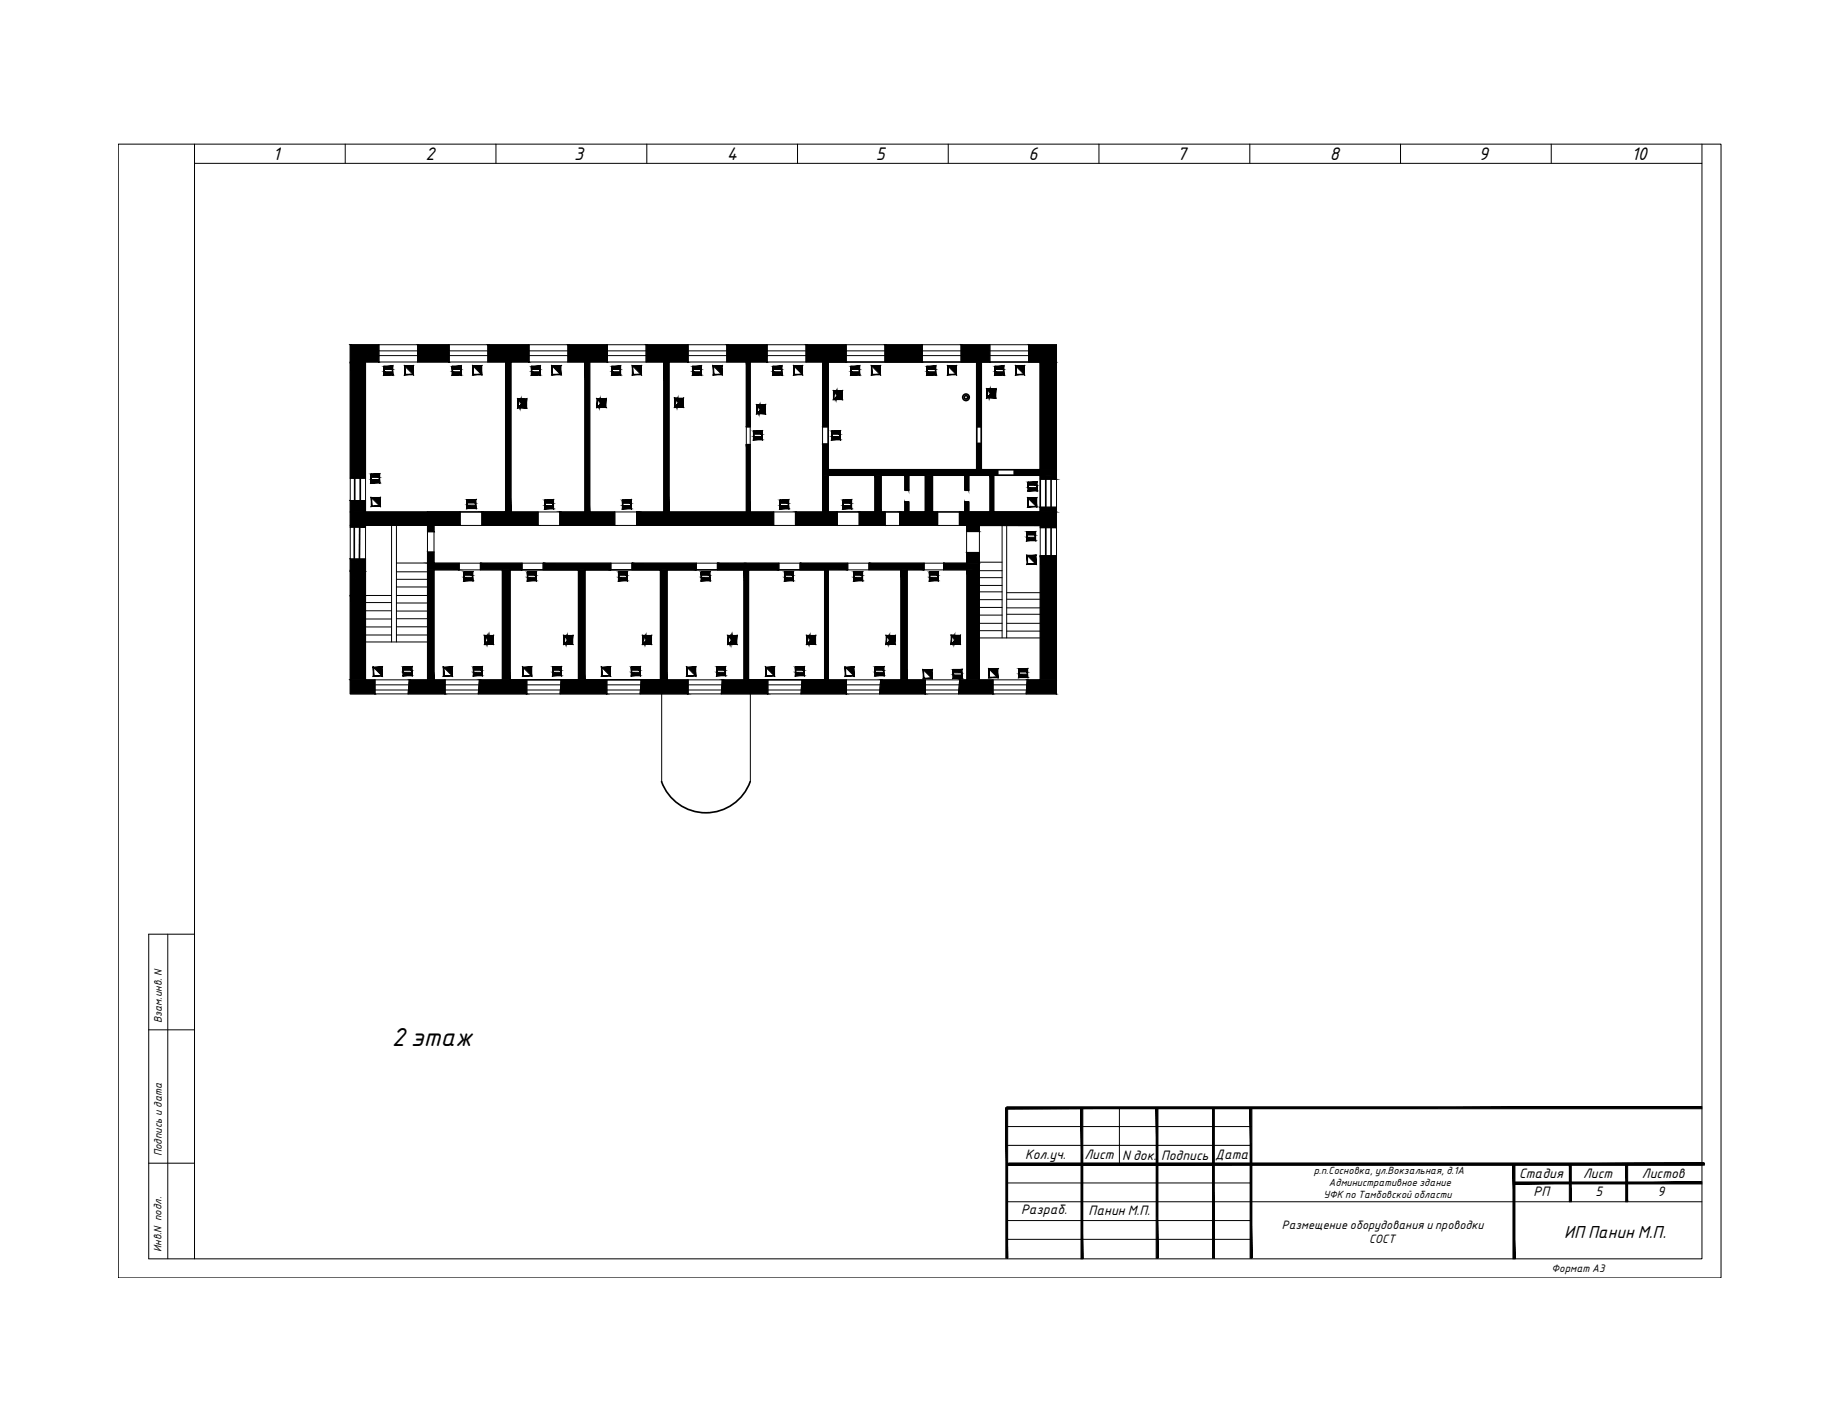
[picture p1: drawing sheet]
<svg xmlns="http://www.w3.org/2000/svg" width="279mm" height="216mm" viewBox="0 0 279 216" stroke-linecap="round" stroke-linejoin="round" font-family="sans-serif">
<defs><g id="words">
<text font-size="3.8" x="59.6" y="159">2 этаж</text>
<g font-size="2.7">
<text x="41.5" y="24.4">1</text>
<text x="64.7" y="24.4">2</text>
<text x="87.3" y="24.3">3</text>
<text x="110.6" y="24.3">4</text>
<text x="133.2" y="24.3">5</text>
<text x="156.4" y="24.3">6</text>
<text x="179.1" y="24.3">7</text>
<text x="202.3" y="24.3">8</text>
<text x="224.9" y="24.3">9</text>
<text x="248.1" y="24.3">10</text>
</g>
<text font-size="2.5" x="237.9" y="188.2">ИП Панин М.П.</text>
<g font-size="2">
<text x="155.9" y="176.3">Кол.уч.</text>
<text x="164.9" y="176.3">Лист</text>
<text x="170.7" y="176.3">N док.</text>
<text x="176.6" y="176.4">Подпись</text>
<text x="184.8" y="176.3">Дата</text>
<text x="231" y="179.1">Стадия</text>
<text x="240.8" y="179.1">Лист</text>
<text x="249.7" y="179.1">Листов</text>
<text x="155.3" y="184.6">Разраб.</text>
<text x="165.6" y="184.7">Панин М.П.</text>
<text x="233.2" y="181.8">РП</text>
<text x="242.7" y="181.8">5</text>
<text x="252.1" y="181.8">9</text>
</g>
<g font-size="1.8">
<text x="195" y="186.9">Размещение оборудования и проводки</text>
<text x="208.3" y="189">СОСТ</text>
</g>
<g font-size="1.6">
<text x="24.6" y="155.6" transform="rotate(-90 24.6 155.6)">Взам.инв. N</text>
<text x="24.6" y="175.8" transform="rotate(-90 24.6 175.8)">Подпись и дата</text>
<text x="24.6" y="190.4" transform="rotate(-90 24.6 190.4)">Инв.N подл.</text>
<text x="236" y="193.4">Формат А3</text>
</g>
<g font-size="1.5">
<text x="199.8" y="178.6">р.п.Сосновка, ул.Вокзальная, д.1А</text>
<text x="201.3" y="182.2">УФК по Тамбовской области</text>
<text x="202.1" y="180.4">Административное здание</text>
</g>
</g></defs>
<!-- layer: LINK -->
<g fill="#000" stroke="#000" stroke-width=".15">
<path d="M53.3 55l2.3 17.7v-17.7zM53.3 55l2.3 17.7h-2.3z"/>
<path d="M53.3 52.4l4.3 2.6v-2.6zM53.3 52.4l4.3 2.6h-4.3z"/>
<path d="M63.5 52.4l4.8 2.6v-2.6zM63.5 52.4l4.8 2.6h-4.8z"/>
<path d="M76.9 55l.8 22.8v-22.8zM76.9 55l.8 22.8h-.8z"/>
<path d="M74.2 52.4l6.3 2.6v-2.6zM74.2 52.4l6.3 2.6h-6.3z"/>
<path d="M89 55l.7 22.8v-22.8zM89 55l.7 22.8h-.7z"/>
<path d="M86.4 52.4l6 2.6v-2.6zM86.4 52.4l6 2.6h-6z"/>
<path d="M101 55l.8 22.8v-22.8zM101 55l.8 22.8h-.8z"/>
<path d="M98.3 52.4l6.4 2.6v-2.6zM98.3 52.4l6.4 2.6h-6.4z"/>
<path d="M113.5 55l.6 9.9v-9.9zM113.5 55l.6 9.9h-.6z"/>
<path d="M110.5 52.4l6.2 2.6v-2.6zM110.5 52.4l6.2 2.6h-6.2z"/>
<path d="M125.1 55l.9 9.9v-9.9zM125.1 55l.9 9.9h-.9z"/>
<path d="M122.6 52.4l6.1 2.6v-2.6zM122.6 52.4l6.1 2.6h-6.1z"/>
<path d="M134.6 52.4l5.7 2.6v-2.6zM134.6 52.4l5.7 2.6h-5.7z"/>
<path d="M148.6 55l.6 9.9v-9.9zM148.6 55l.6 9.9h-.6z"/>
<path d="M146.2 52.4l4.4 2.6v-2.6zM146.2 52.4l4.4 2.6h-4.4z"/>
<path d="M156.4 52.4l4.3 2.6v-2.6zM156.4 52.4l4.3 2.6h-4.3z"/>
<path d="M158.2 55l2.5 16.4v-16.4zM158.2 55l2.5 16.4h-2.5z"/>
<path d="M53.3 76.1l2.3 1.7v-1.7zM53.3 76.1l2.3 1.7h-2.3z"/>
<path d="M53.3 79.9l2.3 .2v-.2zM53.3 79.9l2.3 .2h-2.3z"/>
<path d="M65 79.9l1 .9v-.9zM65 79.9l1 .9h-1z"/>
<path d="M53.3 77.8l16.7 2.1v-2.1zM53.3 77.8l16.7 2.1h-16.7z"/>
<path d="M73.3 77.8l8.5 2.1v-2.1zM73.3 77.8l8.5 2.1h-8.5z"/>
<path d="M85.1 77.8l8.4 2.1v-2.1zM85.1 77.8l8.4 2.1h-8.4z"/>
<path d="M113.5 67.6l.6 10.2v-10.2zM113.5 67.6l.6 10.2h-.6z"/>
<path d="M96.8 77.8l20.9 2.1v-2.1zM96.8 77.8l20.9 2.1h-20.9z"/>
<path d="M125.1 67.5l.9 3.9v-3.9zM125.1 67.5l.9 3.9h-.9z"/>
<path d="M125.1 72.2l.9 5.6v-5.6zM125.1 72.2l.9 5.6h-.9z"/>
<path d="M121 77.8l6.4 2.1v-2.1zM121 77.8l6.4 2.1h-6.4z"/>
<path d="M133.1 72.2l.9 5.6v-5.6zM133.1 72.2l.9 5.6h-.9z"/>
<path d="M130.7 77.8l3.9 2.1v-2.1zM130.7 77.8l3.9 2.1h-3.9z"/>
<path d="M137.6 72.2l.6 2.3v-2.3zM137.6 72.2l.6 2.3h-.6z"/>
<path d="M137.6 76.3l.6 1.5v-1.5zM137.6 76.3l.6 1.5h-.6z"/>
<path d="M140.8 72.2l1 5.6v-5.6zM140.8 72.2l1 5.6h-1z"/>
<path d="M136.8 77.8l5.8 2.1v-2.1zM136.8 77.8l5.8 2.1h-5.8z"/>
<path d="M146.8 72.2l.5 2.3v-2.3zM146.8 72.2l.5 2.3h-.5z"/>
<path d="M146.8 76.3l.5 1.5v-1.5zM146.8 76.3l.5 1.5h-.5z"/>
<path d="M147 79.9l2 .9v-.9zM147 79.9l2 .9h-2z"/>
<path d="M148.6 67.4l.6 4v-4zM148.6 67.4l.6 4h-.6z"/>
<path d="M150.6 72.2l.5 5.6v-5.6zM150.6 72.2l.5 5.6h-.5z"/>
<path d="M125.1 71.4l26.6 .8v-.8zM125.1 71.4l26.6 .8h-26.6z"/>
<path d="M154.3 71.4l6.4 .8v-.8zM154.3 71.4l6.4 .8h-6.4z"/>
<path d="M158.2 72.2l2.5 .7v-.7zM158.2 72.2l2.5 .7h-2.5z"/>
<path d="M158.2 77.1l2.5 .7v-.7zM158.2 77.1l2.5 .7h-2.5z"/>
<path d="M145.9 77.8l14.8 2.1v-2.1zM145.9 77.8l14.8 2.1h-14.8z"/>
<path d="M147 79.9h13.7zM147 79.9h13.7z"/>
<path d="M158.2 79.9l2.5 .3v-.3zM158.2 79.9l2.5 .3h-2.5z"/>
<path d="M53.3 85l2.3 1.9v-1.9zM53.3 85l2.3 1.9h-2.3z"/>
<path d="M53.3 86.9l2.3 3.6v-3.6zM53.3 86.9l2.3 3.6h-2.3z"/>
<path d="M53.3 90.5l2.3 12.9v-12.9zM53.3 90.5l2.3 12.9h-2.3z"/>
<path d="M65 83.9l1 1.7v-1.7zM65 83.9l1 1.7h-1z"/>
<path d="M65 86.6l1 16.8v-16.8zM65 86.6l1 16.8h-1z"/>
<path d="M65 85.6l4.8 1v-1zM65 85.6l4.8 1h-4.8z"/>
<path d="M76.4 86.6l1.2 16.8v-16.8zM76.4 86.6l1.2 16.8h-1.2z"/>
<path d="M73.1 85.6l6.3 1v-1zM73.1 85.6l6.3 1h-6.3z"/>
<path d="M88 86.6l1 16.8v-16.8zM88 86.6l1 16.8h-1z"/>
<path d="M82.6 85.6l10.3 1v-1zM82.6 85.6l10.3 1h-10.3z"/>
<path d="M100.5 86.6l.9 16.8v-16.8zM100.5 86.6l.9 16.8h-.9z"/>
<path d="M96.1 85.6l9.8 1v-1zM96.1 85.6l9.8 1h-9.8z"/>
<path d="M113.2 86.6l.6 16.8v-16.8zM113.2 86.6l.6 16.8h-.6z"/>
<path d="M109.1 85.6l9.4 1v-1zM109.1 85.6l9.4 1h-9.4z"/>
<path d="M125.4 86.6l.6 16.8v-16.8zM125.4 86.6l.6 16.8h-.6z"/>
<path d="M121.7 85.6l7.2 1v-1zM121.7 85.6l7.2 1h-7.2z"/>
<path d="M137 86.6l1 16.8v-16.8zM137 86.6l1 16.8h-1z"/>
<path d="M132.2 85.6l8.4 1v-1zM132.2 85.6l8.4 1h-8.4z"/>
<path d="M147 84l2 1.6v-1.6zM147 84l2 1.6h-2z"/>
<path d="M143.5 85.6l5.5 1v-1zM143.5 85.6l5.5 1h-5.5z"/>
<path d="M147.1 86.6l1.9 16.8v-16.8zM147.1 86.6l1.9 16.8h-1.9z"/>
<path d="M158.2 84.5l2.5 18.9v-18.9zM158.2 84.5l2.5 18.9h-2.5z"/>
<path d="M53.3 103.4l3.7 2.1v-2.1zM53.3 103.4l3.7 2.1h-3.7z"/>
<path d="M62.2 103.4l5.5 2.1v-2.1zM62.2 103.4l5.5 2.1h-5.6z"/>
<path d="M72.9 103.4l7.2 2.1v-2.1zM72.9 103.4l7.2 2.1h-7.4z"/>
<path d="M85.3 103.4l7 2.1v-2.1zM85.3 103.4l7 2.1h-7.1z"/>
<path d="M97.5 103.4l7.2 2.1v-2.1zM97.5 103.4l7.2 2.1h-7.3z"/>
<path d="M109.8 103.4l7 2.1v-2.1zM109.8 103.4l7 2.1h-7.1z"/>
<path d="M122 103.4l6.7 2.1v-2.1zM122 103.4l6.7 2.1h-6.9z"/>
<path d="M133.9 103.4l6.9 2.1v-2.1zM133.9 103.4l6.9 2.1h-7z"/>
<path d="M146 103.4l5 2.1v-2.1zM146 103.4l5 2.1h-5.2z"/>
<path d="M156.2 103.4l4.5 2.1v-2.1zM156.2 103.4l4.5 2.1h-4.6z"/>
</g>
<!-- layer: BLK_12_THHN -->
<g fill="none" stroke="#000" stroke-width=".15">
<path d="M53.3 52.4h107.4v53.1h-107.4zM57.6 52.4v2.6M57.6 53.3h5.9M57.6 54.1h5.9M63.5 52.4v2.6M68.3 53.3h5.9M68.3 54.1h5.9M68.3 52.4v2.6M74.2 52.4v2.6M76.9 55h-21.3v22.8h9.4M77.7 55h11.3v22.8h-11.3zM80.5 53.3h5.9"/>
<path d="M80.5 54.1h5.9M80.5 52.4v2.6M86.4 52.4v2.6M89.7 55h11.3v22.8h-11.3zM92.4 53.3h5.9M92.4 54.1h5.9M92.4 52.4v2.6M98.3 52.4v2.6M101.8 55h11.7v22.8h-11.7zM104.7 53.3h5.8M104.7 54.1h5.8M104.7 52.4v2.6"/>
<path d="M110.5 52.4v2.6M114.1 55h11v22.8h-11zM116.7 53.3h5.9M116.7 54.1h5.9M116.7 52.4v2.6M122.6 52.4v2.6M128.7 53.3h5.9M128.7 54.1h5.9M128.7 52.4v2.6M134.6 52.4v2.6M140.3 53.3h5.9M140.3 54.1h5.9"/>
<path d="M140.3 52.4v2.6M146.2 52.4v2.6M150.6 52.4v2.6M150.6 53.3h5.8M150.6 54.1h5.8M156.4 52.4v2.6M53.3 76.1h2.3M53.3 72.7h2.3M55.6 79.9h9.4v23.5h-9.4zM59.6 79.9v17.7M60.3 79.9v17.7M70 77.8v2.1"/>
<path d="M73.3 77.8v2.1M81.8 77.8v2.1M85.1 77.8v2.1M93.5 77.8v2.1M96.8 77.8v2.1M117.7 77.8v2.1M121 77.8v2.1M127.4 77.8v2.1M130.7 77.8v2.1M134.6 77.8v2.1M136.8 77.8v2.1M142.6 77.8v2.1"/>
<path d="M145.9 77.8v2.1M149 79.9h9.2v23.5h-9.2zM152.4 79.9v17.1M153.1 79.9v17.1M158.2 72.9h2.5M158.2 77.1h2.5M53.3 90.5h6.3M53.3 86.9h2.3M53.3 85h2.3M53.3 80.1h2.3M55.6 97.6h9.4M55.6 96.5h4"/>
<path d="M55.6 91.6h4M55.6 92.9h4M55.6 94.1h4M55.6 95.3h4M60.3 85.6h4.7M60.3 86.9h4.7M60.3 88.1h4.7M60.3 89.2h4.7M60.3 90.5h4.7M60.3 91.7h4.7M60.3 92.9h4.7M60.3 94.1h4.7"/>
<path d="M60.3 95.3h4.7M60.3 96.5h4.7M65 80.8h1M65 83.9h1M66 86.6h10.4v16.8h-10.4zM69.8 85.6v1M73.1 85.6v1M79.4 85.6v1M82.6 85.6v1M92.9 85.6v1M96.1 85.6v1M105.9 85.6v1"/>
<path d="M109.1 85.6v1M113.2 85.6h33.8v-5.7h-81v5.7h47.5M118.5 85.6v1M121.7 85.6v1M126 86.6h11v16.8h-11zM128.9 85.6v1M132.2 85.6v1M138 86.6h9.1v16.8h-9.1zM140.6 85.6v1M143.5 85.6v1M147 80.8h2M147 84h2"/>
<path d="M149 97h9.2M149 89h3.4M149 85.5h3.4M149 86.8h3.4M149 91.2h3.4M149 87.8h3.4M149 90h3.4M149 92.4h3.4M149 93.5h3.4M149 94.8h3.4M149 95.9h3.4M153.1 90.1h5.1"/>
<path d="M153.1 94.8h5.1M153.1 91.1h5.1M153.1 96h5.1M153.1 93.4h5.1M153.1 92.4h5.1M158.2 80.2h2.5M158.2 84.5h2.5M57 103.4v2.1M57 104.1h5.2M57 104.9h5.1M62.2 103.4l-.1 2.1M67.7 103.4v2.1"/>
<path d="M67.7 104.1h5.1M67.7 104.9h5.1M72.9 103.4l-.2 2.1M80.1 103.4v2.1M80.1 104.1h5.2M80.1 104.9h5.1M85.3 103.4l-.1 2.1M92.3 104.1h5.1M92.3 104.9h5.1M92.3 103.4v2.1M97.5 103.4l-.1 2.1M100.6 105.5v13.4"/>
<path d="M101.4 103.4h11.8M104.7 103.4v2.1M104.7 104.1h5.1M104.7 104.9h5M109.8 103.4l-.1 2.1M114.1 105.5v13.4M116.8 104.1h5.1M116.8 104.9h5.1M116.8 103.4v2.1M122 103.4l-.2 2.1M128.7 104.1h5.2M128.7 104.9h5.1"/>
<path d="M128.7 103.4v2.1M133.9 103.4l-.1 2.1M140.8 104.1h5.1M140.8 104.9h5M140.8 103.4v2.1M146 103.4l-.2 2.1M151 104.1h5.2M151 104.9h5.1M151 103.4v2.1M156.2 103.4l-.1 2.1"/>
</g>
<!-- layer: DESC -->
<g fill="none" stroke="#000" stroke-width=".15">
<path d="M18 21.9h243.8v172.4h-243.8zM29.6 24.8h229.3v166.6h-236.3M29.6 21.9v169.5M52.5 21.9v2.9M75.4 21.9v2.9M98.4 21.9v2.9M121.3 21.9v2.9M144.2 21.9v2.9M167.1 21.9v2.9M190.1 21.9v2.9M213 21.9v2.9M235.9 21.9v2.9"/>
<path d="M258.9 21.9v2.9M22.6 156.6h7M25.5 142v49.4M29.6 142h-7v49.4M22.6 176.9h7M153.1 171.3h37.2M153.1 174.1h37.2M153.1 179.9h37.2M170.3 168.4v8.6M153.1 182.7h105.7M153.1 188.4h37.2M153.1 185.6h37.2"/>
</g>
<!-- layer: LINK -->
<g fill="none" stroke="#000" stroke-width=".25">
<path d="M76.9 55v22.8h-11.9M126 55h22.6v16.4h-22.6zM149.2 55h9v16.4h-9zM53.9 72.7v3.4M54.8 72.7v3.4M113.5 64.9h.6M113.5 67.6h.6M125.1 64.9h.9M125.1 67.5h.9M126 72.2h7.1v5.6h-7.1zM134 72.2h6.8v5.6h-6.8zM137.6 72.2v2.3h.6v-2.3"/>
<path d="M137.6 77.8v-1.5h.6v1.5M141.8 72.2h8.8v5.6h-8.8zM146.8 72.2v2.3h.5v-2.3M146.8 77.8v-1.5h.5v1.5M148.6 64.9h.6M148.6 67.4h.6M151.1 72.2h7.1v5.6h-7.1zM151.7 71.4v.8M154.3 71.4v.8M159.1 72.9v4.2M159.9 72.9v4.2M53.9 80.1v4.9"/>
<path d="M54.7 80.1v4.9M77.6 86.6h10.4v16.8h-10.4zM89 86.6h11.5v16.8h-11.5zM113.8 86.6h11.6v16.8h-11.6zM159.1 80.2v4.3M159.9 80.2v4.3M100.6 118.8a7.2 7.2 0 0 0 6.8 4.8 7.2 7.2 0 0 0 6.7-4.8M101.4 103.4v-16.8h11.8v16.8"/>
<circle cx="146.9" cy="60.4" r=".5"/>
<circle cx="146.9" cy="60.4" r=".26"/>
</g>
<!-- layer: DESC -->
<g fill="#000" stroke="#000" stroke-width=".15">
<path d="M61.6 55.7h1.2v1.2zM72 55.7h1.2v1.2zM84 55.7h1.2v1.2zM96.3 55.7h1.2v1.2zM108.5 55.7h1.2l.1 1.2zM120.8 55.7h1.2v1.2zM132.6 55.7h1.2v1.2zM144.2 55.7h1.2v1.2zM154.5 55.7h1.2l.1 1.2zM56.5 75.7h1.2l.1 1.2zM156.4 75.8h1.2v1.2zM156.3 84.5h1.2v1.2z"/>
<path d="M56.8 101.5h1.2l.1 1.2zM67.5 101.5h1.2v1.2zM79.6 101.5h1.2v1.2zM91.6 101.5h1.2v1.2zM104.5 101.5h1.2v1.2zM116.5 101.5h1.2v1.2zM128.6 101.5h1.2v1.2zM140.5 101.9h1.2v1.2zM150.5 101.8h1.2v1.2z"/>
<path d="M58.4 55.7v.1l1.3-.1zM58.4 55.8l1.3-.1v.1zM59.7 55.7v.1v1.2zM59.7 55.8v1.2v-.1zM58.4 57h1.3v-.1zM58.4 57l.1-.1h1.2zM58.4 55.7v1.3l.1-.1zM58.4 55.7h.1v1.2z"/>
<path d="M58.4 55.7l1.3 .5v-.5zM58.4 55.7l1.3 .5h-1.3z"/>
<path d="M58.4 56.5l1.3 .5v-.5zM58.4 56.5l1.3 .5h-1.3z"/>
<path d="M61.5 55.6l.1 .1 1.3-.1zM61.6 55.7l1.3-.1-.1 .1zM62.9 55.6l-.1 .1 .1 1.3zM62.8 55.7l.1 1.3-.1-.1zM61.5 57h1.4l-.1-.1zM61.5 57l.1-.1h1.2zM61.5 55.6v1.4l.1-.1zM61.5 55.6l.1 .1v1.2z"/>
<path d="M68.8 55.7v.1l1.3-.1zM68.8 55.8l1.3-.1v.1zM70.1 55.7v.1v1.2zM70.1 55.8v1.2v-.1zM68.8 57h1.3v-.1zM68.8 57v-.1h1.3zM68.8 55.7v1.3v-.1zM68.8 55.7v1.2z"/>
<path d="M68.8 55.7l1.3 .5v-.5zM68.8 55.7l1.3 .5h-1.3z"/>
<path d="M68.8 56.5l1.3 .5v-.5zM68.8 56.5l1.3 .5h-1.3z"/>
<path d="M71.9 55.6l.1 .1 1.3-.1zM72 55.7l1.3-.1-.1 .1zM73.3 55.6l-.1 .1 .1 1.3zM73.2 55.7l.1 1.3-.1-.1zM71.9 57h1.4l-.1-.1zM71.9 57l.1-.1h1.2zM71.9 55.6v1.4l.1-.1zM71.9 55.6l.1 .1v1.2z"/>
<path d="M80.8 55.7v.1l1.4-.1zM80.8 55.8l1.4-.1-.1 .1zM82.2 55.7l-.1 .1 .1 1.2zM82.1 55.8l.1 1.2-.1-.1zM80.8 57h1.4l-.1-.1zM80.8 57l.1-.1h1.2zM80.8 55.7v1.3l.1-.1zM80.8 55.7h.1v1.2z"/>
<path d="M80.8 55.7l1.3 .5v-.5zM80.8 55.7l1.3 .5h-1.3z"/>
<path d="M80.8 56.5l1.3 .5v-.5zM80.8 56.5l1.3 .5h-1.3z"/>
<path d="M83.9 55.6l.1 .1 1.3-.1zM84 55.7l1.3-.1-.1 .1zM85.2 55.7l.1 1.3v-1.4zM85.2 55.7l.1 1.3-.1-.1zM83.9 57h1.4l-.1-.1zM83.9 57l.1-.1h1.2zM83.9 55.6v1.4l.1-.1zM83.9 55.6l.1 .1v1.2z"/>
<path d="M93.1 55.7v.1l1.3-.1zM93.1 55.8l1.3-.1-.1 .1zM94.4 55.7l-.1 .1 .1 1.2zM94.3 55.8l.1 1.2-.1-.1zM93 57h1.4l-.1-.1zM93 57l.1-.1h1.2zM93 55.7v1.3l.1-.1zM93 55.7h.1v1.2z"/>
<path d="M93.1 55.7l1.3 .5v-.5zM93.1 55.7l1.3 .5h-1.3z"/>
<path d="M93.1 56.5l1.3 .5v-.5zM93.1 56.5l1.3 .5h-1.3z"/>
<path d="M96.2 55.6l.1 .1 1.3-.1zM96.3 55.7l1.3-.1-.1 .1zM97.6 55.6l-.1 .1 .1 1.3zM97.5 55.7l.1 1.3-.1-.1zM96.2 57h1.4l-.1-.1zM96.2 57l.1-.1h1.2zM96.2 55.6v1.4l.1-.1zM96.2 55.6l.1 .1v1.2z"/>
<path d="M105.4 55.7v.1l1.3-.1zM105.4 55.8l1.3-.1-.1 .1zM106.7 55.7l-.1 .1 .1 1.2zM106.6 55.8l.1 1.2-.1-.1zM105.3 57h1.4l-.1-.1zM105.3 57l.1-.1h1.2zM105.3 55.7v1.3l.1-.1zM105.3 55.7h.1v1.2z"/>
<path d="M105.4 55.7l1.3 .5v-.5zM105.4 55.7l1.3 .5h-1.3z"/>
<path d="M105.4 56.5l1.3 .5v-.5zM105.4 56.5l1.3 .5h-1.3z"/>
<path d="M108.5 55.6l.1 .1 1.2-.1zM108.6 55.7l1.2-.1-.1 .1zM109.8 55.6l-.1 .1 .1 1.3zM109.7 55.7l.1 1.3-.1-.1zM108.5 57h1.3l-.1-.1zM108.6 56.9h1.1l-1.2 .1zM108.5 55.6v1.4l.1-.1zM108.5 55.6l.1 .1v1.2z"/>
<path d="M117.6 55.7v.1l1.3-.1zM117.6 55.8l1.3-.1-.1 .1zM118.9 55.7l-.1 .1 .1 1.2zM118.8 55.8l.1 1.2-.1-.1zM117.6 57h1.3l-.1-.1zM117.6 57v-.1h1.2zM117.6 55.7v1.3v-.1zM117.6 55.7v1.2z"/>
<path d="M117.6 55.7l1.3 .5v-.5zM117.6 55.7l1.3 .5h-1.3z"/>
<path d="M117.6 56.5l1.3 .5v-.5zM117.6 56.5l1.3 .5h-1.3z"/>
<path d="M120.7 55.6l.1 .1 1.3-.1zM120.8 55.7l1.3-.1-.1 .1zM122.1 55.6l-.1 .1 .1 1.3zM122 55.7l.1 1.3-.1-.1zM120.7 57h1.4l-.1-.1zM120.8 56.9h1.2l-1.3 .1zM120.7 55.6v1.4l.1-.1zM120.7 55.6l.1 .1v1.2z"/>
<path d="M127 59.5h.1l-.1 .1zM127.1 59.5l-.1 .1z"/>
<path d="M127.1 59.5v.1zM127.1 59.5v.1z"/>
<path d="M127.1 59.5h.1l-.1 .2zM127.2 59.5l-.1 .2h.1z"/>
<path d="M127.2 59.5h.1l-.1 .3zM127.3 59.5l-.1 .3h.1z"/>
<path d="M127.3 59.5h.1l-.1 .4zM127.4 59.5l-.1 .4h.1z"/>
<path d="M127.4 59.5h.1l-.1 .5zM127.5 59.5l-.1 .5h.1z"/>
<path d="M127.5 59.5v1.2zM127.5 59.5v1.2z"/>
<path d="M127.5 59.5h.1l-.1 1.2zM127.6 59.5l-.1 1.2h.1z"/>
<path d="M127.6 59.5h.1l-.1 1.2zM127.7 59.5l-.1 1.2h.1z"/>
<path d="M127.7 59.5h.1l-.1 1.2zM127.8 59.5l-.1 1.2h.1z"/>
<path d="M127.8 59.5h.1l-.1 1.2zM127.9 59.5l-.1 1.2h.1z"/>
<path d="M127.9 59.5h.1l-.1 1.2zM128 59.5l-.1 1.2h.1z"/>
<path d="M128 59.5h.1l-.1 1.2zM128.1 59.5l-.1 1.2h.1z"/>
<path d="M129.4 55.7v.1l1.4-.1zM129.4 55.8l1.4-.1-.1 .1zM130.8 55.7l-.1 .1 .1 1.2zM130.7 55.8l.1 1.2-.1-.1zM129.4 57h1.4l-.1-.1zM129.4 57l.1-.1h1.2zM129.4 55.7v1.3l.1-.1zM129.4 55.7h.1v1.2z"/>
<path d="M129.4 55.7l1.3 .5v-.5zM129.4 55.7l1.3 .5h-1.3z"/>
<path d="M129.4 56.5l1.3 .5v-.5zM129.4 56.5l1.3 .5h-1.3z"/>
<path d="M132.5 55.6l.1 .1 1.3-.1zM132.6 55.7l1.3-.1-.1 .1zM133.9 55.6l-.1 .1 .1 1.3zM133.8 55.7l.1 1.3-.1-.1zM132.5 57h1.4l-.1-.1zM132.5 57l.1-.1h1.2zM132.5 55.6v1.4l.1-.1zM132.5 55.6l.1 .1v1.2z"/>
<path d="M141 55.7v.1l1.3-.1zM141 55.8l1.3-.1v.1zM142.3 55.7v.1v1.2zM142.3 55.8v1.2v-.1zM141 57h1.3v-.1zM141 57v-.1h1.3zM141 55.7v1.3v-.1zM141 55.7v1.2z"/>
<path d="M141 55.7l1.3 .5v-.5zM141 55.7l1.3 .5h-1.3z"/>
<path d="M141 56.5l1.3 .5v-.5zM141 56.5l1.3 .5h-1.3z"/>
<path d="M144.1 55.6l.1 .1 1.3-.1zM144.2 55.7l1.3-.1-.1 .1zM145.5 55.6l-.1 .1 .1 1.3zM145.4 55.7l.1 1.3-.1-.1zM144.1 57h1.4l-.1-.1zM144.1 57l.1-.1h1.2zM144.1 55.6v1.4l.1-.1zM144.1 55.6l.1 .1v1.2z"/>
<path d="M150.3 59.2h.1l-.1 .1zM150.4 59.2l-.1 .1z"/>
<path d="M150.4 59.2h.1l-.1 .2zM150.5 59.2l-.1 .2z"/>
<path d="M150.5 59.2h.1l-.1 .3zM150.6 59.2l-.1 .3h.1z"/>
<path d="M150.6 59.2v.3zM150.6 59.2v.3z"/>
<path d="M150.6 59.2h.1l-.1 .4zM150.7 59.2l-.1 .4h.1z"/>
<path d="M150.7 59.2h.1l-.1 .5zM150.8 59.2l-.1 .5h.1z"/>
<path d="M150.8 59.2h.1l-.1 1.2zM150.9 59.2l-.1 1.2h.1z"/>
<path d="M150.8 59.8l-.6 .6zM150.2 60.4v.1l.6-.7z"/>
<path d="M150.8 59.2h.1l-.1 1.2zM150.9 59.2l-.1 1.2h.1z"/>
<path d="M150.2 59.1l.6 .7zM150.2 59.1l.6 .7z"/>
<path d="M150.9 59.2h.1l-.1 1.2zM151 59.2l-.1 1.2h.1z"/>
<path d="M151 59.2h.1l-.1 1.2zM151.1 59.2l-.1 1.2h.1z"/>
<path d="M151.1 59.2h.1l-.1 1.2zM151.2 59.2l-.1 1.2h.1z"/>
<path d="M151.2 59.2h.1l-.1 1.2zM151.3 59.2l-.1 1.2h.1z"/>
<path d="M151.3 59.2h.1l-.1 1.2zM151.4 59.2l-.1 1.2h.1z"/>
<path d="M151.4 55.7v.1l1.3-.1zM151.4 55.8l1.3-.1-.1 .1zM152.7 55.7l-.1 .1 .1 1.2zM152.6 55.8l.1 1.2-.1-.1zM151.3 57h1.4l-.1-.1zM151.3 57l.1-.1h1.2zM151.3 55.7v1.3l.1-.1zM151.3 55.7h.1v1.2z"/>
<path d="M151.4 55.7l1.2 .5v-.5zM151.4 55.7l1.2 .5h-1.2z"/>
<path d="M151.4 56.5l1.2 .5v-.5zM151.4 56.5l1.2 .5h-1.2z"/>
<path d="M154.5 55.6l.1 .1 1.2-.1zM154.6 55.7l1.2-.1-.1 .1zM155.8 55.6l-.1 .1 .1 1.3zM155.7 55.7l.1 1.3-.1-.1zM154.5 57h1.3l-.1-.1zM154.5 57l.1-.1h1.1zM154.5 55.6v1.4l.1-.1zM154.5 55.6l.1 .1v1.2z"/>
<path d="M56.4 72.1h1.4zM56.4 72.1h1.4h-.1zM57.8 72.1h-.1l.1 1.3zM57.7 72.1l.1 1.3-.1-.1zM56.4 73.4h1.4l-.1-.1zM56.4 73.4l.1-.1h1.2zM56.4 72.1v1.3l.1-.1zM56.4 72.1h.1v1.2z"/>
<path d="M56.5 75.6l.1 .1 1.2-.1zM56.6 75.7l1.2-.1-.1 .1zM57.8 75.6l-.1 .1 .1 1.3zM57.7 75.7l.1 1.3-.1-.1zM56.5 77h1.3l-.1-.1zM56.5 77l.1-.1h1.1zM56.5 75.6v1.4l.1-.1zM56.5 75.6l.1 .1v1.2z"/>
<path d="M56.4 72.1l1.3 .5v-.5zM56.4 72.1l1.3 .5h-1.3z"/>
<path d="M56.4 72.9l1.3 .5v-.5zM56.4 72.9l1.3 .5h-1.3z"/>
<path d="M71 76h1.4zM71 76h1.4h-.1zM72.4 76h-.1l.1 1.3zM72.3 76l.1 1.3-.1-.1zM71 77.3h1.4l-.1-.1zM71.1 77.2h1.2l-1.3 .1zM71 76v1.3l.1-.1zM71 76h.1v1.2z"/>
<path d="M71 76l1.3 .5v-.5zM71 76l1.3 .5h-1.3z"/>
<path d="M71 76.8l1.3 .5v-.5zM71 76.8l1.3 .5h-1.3z"/>
<path d="M79 60.7h.1l-.1 .1zM79.1 60.7l-.1 .1z"/>
<path d="M79.1 61.9h-.1zM79 61.9h.1z"/>
<path d="M79.1 60.7v.2zM79.1 60.7v.2z"/>
<path d="M79.1 61.8v.2h-.1zM79 61.8v.2l.1-.2z"/>
<path d="M79.1 60.7h.1l-.1 .3zM79.2 60.7l-.1 .3h.1z"/>
<path d="M79.2 61.7v.3h-.1zM79.1 61.7v.3l.1-.3z"/>
<path d="M79.2 60.7h.1l-.1 .4zM79.3 60.7l-.1 .4h.1z"/>
<path d="M79.3 61.6v.4h-.1zM79.2 61.6v.4l.1-.4z"/>
<path d="M79.3 60.7h.1l-.1 .5zM79.4 60.7l-.1 .5h.1z"/>
<path d="M79.3 60.7h.2l-.1 .5zM79.5 60.7l-.1 .5h.1z"/>
<path d="M79.4 61.5v.5h-.1zM79.3 61.5v.5l.1-.5z"/>
<path d="M79.4 60.7h.1l-.1 1.2zM79.5 60.7l-.1 1.2h.1z"/>
<path d="M79.5 61.5v.4h-.1zM79.4 61.5v.4l.1-.4z"/>
<path d="M79.5 61.3v.1l-.7 .5zM78.8 61.9l.1 .1 .6-.6z"/>
<path d="M79.5 60.7h.1l-.1 1.2zM79.6 60.7l-.1 1.2h.1z"/>
<path d="M78.9 60.7l.6 .6v.1zM78.9 60.7h-.1l.7 .7z"/>
<path d="M79.6 60.7h.1l-.1 1.2zM79.7 60.7l-.1 1.2h.1z"/>
<path d="M79.7 60.7h.1l-.1 1.2zM79.8 60.7l-.1 1.2h.1z"/>
<path d="M79.8 60.7h.1l-.1 1.2zM79.9 60.7l-.1 1.2h.1z"/>
<path d="M79.9 60.7v1.2zM79.9 60.7v1.2z"/>
<path d="M79.9 60.7h.1l-.1 1.2zM80 60.7l-.1 1.2h.1z"/>
<path d="M80.1 60.6v1.4l-.1-.1zM80 60.7v1.2l.1-1.3zM78.8 60.6h1.3l-.1 .1zM78.8 60.6v.1h1.2zM78.8 60.6v.1v1.3zM78.8 60.7v1.3v-.1zM78.8 62v-.1l1.3 .1zM78.8 61.9l1.3 .1-.1-.1z"/>
<path d="M82.9 76v.1l1.3-.1zM82.9 76.1l1.3-.1-.1 .1zM84.2 76l-.1 .1 .1 1.3zM84.1 76.1l.1 1.3-.1-.1zM82.8 77.4h1.4l-.1-.1zM82.8 77.4l.1-.1h1.2zM82.8 76.1v1.3l.1-.1zM82.8 76.1h.1v1.2z"/>
<path d="M82.9 76.1l1.3 .4v-.4zM82.9 76.1l1.3 .4h-1.3z"/>
<path d="M82.9 76.9l1.3 .4v-.4zM82.9 76.9l1.3 .4h-1.3z"/>
<path d="M91 60.7h.1l-.1 .1zM91.1 60.7l-.1 .1z"/>
<path d="M91.1 61.8l-.1 .1zM91 61.8v.1l.1-.1z"/>
<path d="M91.1 60.7h.1l-.1 .1zM91.2 60.7l-.1 .1z"/>
<path d="M91.2 60.7h.1l-.1 .2zM91.3 60.7l-.1 .2h.1z"/>
<path d="M91.2 61.7l-.1 .2zM91.1 61.7v.2l.1-.2z"/>
<path d="M91.2 60.7h.1l-.1 .3zM91.3 60.7l-.1 .3h.1z"/>
<path d="M91.3 61.6v.3h-.1zM91.2 61.6v.3l.1-.3z"/>
<path d="M91.3 61.6v.3h-.1zM91.2 61.6v.3l.1-.3z"/>
<path d="M91.3 60.7h.1l-.1 .4zM91.4 60.7l-.1 .4h.1z"/>
<path d="M91.4 61.5v.4h-.1zM91.3 61.5v.4l.1-.4z"/>
<path d="M91.4 60.7h.1l-.1 .5zM91.5 60.7l-.1 .5h.1z"/>
<path d="M91.5 60.7h.1l-.1 1.2zM91.6 60.7l-.1 1.2h.1z"/>
<path d="M91.5 61.4v.5h-.1zM91.4 61.4v.5l.1-.5z"/>
<path d="M91.5 61.3h.1l-.7 .6zM90.9 61.9l.7-.6z"/>
<path d="M91.6 60.7v1.2zM91.6 60.7v1.2z"/>
<path d="M90.9 60.6l.7 .6-.1 .1zM90.9 60.6v.1l.6 .6z"/>
<path d="M91.6 60.7h.1l-.1 1.2zM91.7 60.7l-.1 1.2h.1z"/>
<path d="M91.7 60.7h.1l-.1 1.2zM91.8 60.7l-.1 1.2h.1z"/>
<path d="M91.8 60.7h.1l-.1 1.2zM91.9 60.7l-.1 1.2h.1z"/>
<path d="M91.9 60.7h.1l-.1 1.2zM92 60.7l-.1 1.2h.1z"/>
<path d="M92 60.7h.1l-.1 1.2zM92.1 60.7l-.1 1.2h.1z"/>
<path d="M92.2 60.6v1.4l-.1-.1zM92.1 60.7v1.2l.1-1.3zM90.8 60.6h1.4l-.1 .1zM90.8 60.6l.1 .1h1.2zM90.8 60.6l.1 .1-.1 1.3zM90.9 60.7l-.1 1.3 .1-.1zM90.8 62l.1-.1 1.3 .1zM90.9 61.9l1.3 .1-.1-.1z"/>
<path d="M94.7 76v.1l1.3-.1zM94.7 76.1l1.3-.1-.1 .1zM96 76l-.1 .1 .1 1.3zM95.9 76.1l.1 1.3-.1-.1zM94.7 77.4h1.3l-.1-.1zM94.7 77.4v-.1h1.2zM94.7 76.1v1.3v-.1zM94.7 76.1v1.2z"/>
<path d="M94.7 76.1l1.3 .4v-.4zM94.7 76.1l1.3 .4h-1.3z"/>
<path d="M94.7 76.9l1.3 .4v-.4zM94.7 76.9l1.3 .4h-1.3z"/>
<path d="M102.8 60.6h.1l-.1 .1zM102.9 60.6l-.1 .1z"/>
<path d="M102.8 61.8h.1zM102.8 61.8h.1z"/>
<path d="M102.9 60.6h.1l-.1 .2zM103 60.6l-.1 .2z"/>
<path d="M102.9 60.6h.2l-.1 .3zM103.1 60.6l-.1 .3h.1z"/>
<path d="M103 61.7v.2h-.1zM102.9 61.7v.2l.1-.2z"/>
<path d="M103 60.6h.1l-.1 .3zM103.1 60.6l-.1 .3h.1z"/>
<path d="M103.1 61.6v.3h-.1zM103 61.6v.3l.1-.3z"/>
<path d="M103.1 61.5v.4h-.1zM103 61.5v.4l.1-.4z"/>
<path d="M103.1 60.6h.1l-.1 .5zM103.2 60.6l-.1 .5h.1z"/>
<path d="M103.2 61.4v.5h-.1zM103.1 61.4v.5l.1-.5z"/>
<path d="M103.2 60.6h.1l-.1 .5zM103.3 60.6l-.1 .5h.1z"/>
<path d="M103.3 60.6v1.2zM103.3 60.6v1.2h.1z"/>
<path d="M103.3 61.3v.5h-.1zM103.2 61.3v.5l.1-.5z"/>
<path d="M103.3 61.2v.1l-.6 .5zM102.7 61.8v.1l.6-.6z"/>
<path d="M103.3 60.6h.1l-.1 1.2zM103.4 60.6l-.1 1.2h.1z"/>
<path d="M102.7 60.6l.6 .6v.1zM102.7 60.6l.6 .7z"/>
<path d="M103.4 60.6h.1l-.1 1.2zM103.5 60.6l-.1 1.2h.1z"/>
<path d="M103.5 60.6h.1l-.1 1.2zM103.6 60.6l-.1 1.2h.1z"/>
<path d="M103.6 60.6h.1l-.1 1.2zM103.7 60.6l-.1 1.2h.1z"/>
<path d="M103.7 60.6h.1l-.1 1.2zM103.8 60.6l-.1 1.2h.1z"/>
<path d="M103.8 60.6h.1l-.1 1.2zM103.9 60.6l-.1 1.2h.1z"/>
<path d="M103.9 60.5l.1 1.4-.1-.1zM103.9 60.5v.1v1.2zM102.6 60.5h1.3v.1zM102.6 60.5l.1 .1h1.2zM102.6 60.5l.1 .1-.1 1.3zM102.7 60.6l-.1 1.3 .1-.1zM102.7 61.8l1.3 .1h-1.4zM102.7 61.8l1.3 .1-.1-.1z"/>
<path d="M114.6 65.5v.1l1.3-.1zM114.6 65.6l1.3-.1v.1zM115.9 65.5v.1v1.3zM115.9 65.6v1.3v-.1zM114.6 66.9h1.3v-.1zM114.6 66.9l.1-.1h1.2zM114.6 65.6v1.3l.1-.1zM114.6 65.6h.1v1.2z"/>
<path d="M115.3 61.6h.1l-.1 .1zM115.4 61.6l-.1 .1z"/>
<path d="M115.4 62.7l-.1 .2zM115.3 62.7v.2l.1-.2z"/>
<path d="M115.4 61.6h.1l-.1 .2zM115.5 61.6l-.1 .2z"/>
<path d="M115.4 61.6h.1l-.1 .3zM115.5 61.6l-.1 .3h.1z"/>
<path d="M115.5 62.7v.2h-.1zM115.4 62.7v.2l.1-.2z"/>
<path d="M115.5 62.6v.3h-.1zM115.4 62.6v.3l.1-.3z"/>
<path d="M115.5 61.6h.1l-.1 .4zM115.6 61.6l-.1 .4h.1z"/>
<path d="M115.6 62.5v.4h-.1zM115.5 62.5v.4l.1-.4z"/>
<path d="M115.6 61.6h.1l-.1 .4zM115.7 61.6l-.1 .4h.1z"/>
<path d="M115.7 62.4v.5h-.1zM115.6 62.4v.5l.1-.5z"/>
<path d="M115.7 61.6h.1l-.1 .5zM115.8 61.6l-.1 .5h.1z"/>
<path d="M115.8 61.6v1.2zM115.8 61.6v1.2z"/>
<path d="M115.8 62.3v.5h-.1zM115.7 62.3v.5l.1-.5z"/>
<path d="M115.8 62.2v.1l-.6 .5zM115.2 62.8v.1l.6-.6z"/>
<path d="M115.8 61.6h.1l-.1 1.2zM115.9 61.6l-.1 1.2h.1z"/>
<path d="M115.2 61.6l.6 .6v.1zM115.2 61.6l.6 .7z"/>
<path d="M114.6 65.6l1.3 .4v-.4zM114.6 65.6l1.3 .4h-1.3z"/>
<path d="M114.6 66.4l1.3 .4v-.4zM114.6 66.4l1.3 .4h-1.3z"/>
<path d="M115.9 61.6h.1l-.1 1.2zM116 61.6l-.1 1.2h.1z"/>
<path d="M116 61.6h.1l-.1 1.2zM116.1 61.6l-.1 1.2h.1z"/>
<path d="M116.1 61.6h.1l-.1 1.2zM116.2 61.6l-.1 1.2h.1z"/>
<path d="M116.2 61.6h.1l-.1 1.2zM116.3 61.6l-.1 1.2h.1z"/>
<path d="M116.3 61.6v1.2zM116.3 61.6v1.2z"/>
<path d="M116.4 61.5v1.4l-.1-.1zM116.4 61.5l-.1 .1v1.2zM115.1 61.6l1.3-.1-.1 .1zM115.1 61.6h.1h1.1zM115.1 61.6h.1l-.1 1.3zM115.2 61.6l-.1 1.3 .1-.1zM115.1 62.9l.1-.1 1.2 .1zM115.2 62.8l1.2 .1-.1-.1z"/>
<path d="M118.7 76v.1l1.3-.1zM118.7 76.1l1.3-.1-.1 .1zM120 76l-.1 .1 .1 1.3zM119.9 76.1l.1 1.3-.1-.1zM118.6 77.4h1.4l-.1-.1zM118.6 77.4l.1-.1h1.2zM118.6 76.1v1.3l.1-.1zM118.6 76.1h.1v1.2z"/>
<path d="M118.7 76.1l1.2 .4v-.4zM118.7 76.1l1.2 .4h-1.2z"/>
<path d="M118.7 76.9l1.2 .4v-.4zM118.7 76.9l1.2 .4h-1.2z"/>
<path d="M126.5 65.5v.1l1.3-.1zM126.5 65.6l1.3-.1-.1 .1zM127.8 65.5l-.1 .1 .1 1.3zM127.7 65.6l.1 1.3-.1-.1zM126.5 66.9h1.3l-.1-.1zM126.5 66.8h1.2l-1.2 .1zM126.5 65.6v1.3v-.1zM126.5 65.6v1.2z"/>
<path d="M127.1 60.6l-.1 .1zM127 60.6v.1l.1-.1z"/>
<path d="M127.1 60.5v.2zM127.1 60.5v.2v-.2z"/>
<path d="M127.2 60.4v.3h-.1zM127.1 60.4v.3l.1-.3z"/>
<path d="M127.3 60.4v.3h-.1zM127.2 60.4v.3l.1-.3z"/>
<path d="M127.4 60.3v.4h-.1zM127.3 60.3v.4l.1-.4z"/>
<path d="M127.5 60.2v.5h-.1zM127.4 60.2v.5l.1-.5z"/>
<path d="M127.5 60.1l-.6 .6zM126.9 60.7l.6-.6z"/>
<path d="M126.9 59.4l.6 .6v.1zM126.9 59.5l.6 .6-.6-.7z"/>
<path d="M126.5 65.6l1.3 .4v-.4zM126.5 65.6l1.3 .4h-1.3z"/>
<path d="M126.5 66.4l1.3 .4v-.4zM126.5 66.4l1.3 .4h-1.3z"/>
<path d="M128.1 59.4v1.4v-.1zM128.1 59.4v.1v1.2zM126.8 59.4h1.3v.1zM126.8 59.4v.1h1.3zM126.8 59.4v.1v1.3zM126.8 59.5v1.3v-.1zM126.8 60.8v-.1l1.3 .1zM126.8 60.7l1.3 .1v-.1z"/>
<path d="M128.2 76v.1l1.3-.1zM128.2 76.1l1.3-.1-.1 .1zM129.5 76l-.1 .1 .1 1.3zM129.4 76.1l.1 1.3-.1-.1zM128.2 77.4h1.3l-.1-.1zM128.2 77.4l.1-.1h1.1zM128.2 76.1v1.3l.1-.1zM128.2 76.1h.1v1.2z"/>
<path d="M128.2 76.1l1.3 .4v-.4zM128.2 76.1l1.3 .4h-1.3z"/>
<path d="M128.2 76.9l1.3 .4v-.4zM128.2 76.9l1.3 .4h-1.3z"/>
<path d="M150.3 60.4l.1-.1zM150.3 60.3v.1l.1-.1z"/>
<path d="M150.5 60.2l-.1 .2zM150.4 60.2v.2l.1-.2z"/>
<path d="M150.6 60.2v.2h-.1zM150.5 60.2v.2l.1-.2z"/>
<path d="M150.6 60.1v.3zM150.6 60.1v.3v-.3z"/>
<path d="M150.7 60v.4h-.1zM150.6 60v.4l.1-.4z"/>
<path d="M150.8 59.9v.5h-.1zM150.7 59.9v.5l.1-.5z"/>
<path d="M151.5 59.1v1.4l-.1-.1zM151.5 59.1l-.1 .1v1.2zM150.1 59.1h1.4l-.1 .1zM150.1 59.1l.1 .1h1.2zM150.1 59.1l.1 .1-.1 1.3zM150.2 59.2l-.1 1.3 .1-.1zM150.1 60.5l.1-.1 1.3 .1zM150.2 60.4l1.3 .1-.1-.1z"/>
<path d="M156.3 75.7l.1 .1 1.3-.1zM156.4 75.8l1.3-.1-.1 .1zM157.7 75.7l-.1 .1 .1 1.3zM157.6 75.8l.1 1.3-.1-.1zM156.3 77.1h1.4l-.1-.1zM156.3 77.1l.1-.1h1.2zM156.3 75.7v1.4l.1-.1zM156.3 75.7l.1 .1v1.2z"/>
<path d="M156.4 73.3v.1l1.3-.1zM156.4 73.4l1.3-.1-.1 .1zM157.7 73.3l-.1 .1 .1 1.2zM157.6 73.4l.1 1.2h-.1zM156.4 74.6h1.3h-.1zM156.4 74.6h1.2h-1.2zM156.4 73.3v1.3zM156.4 73.3v1.3z"/>
<path d="M156.4 73.3l1.3 .5v-.5zM156.4 73.3l1.3 .5h-1.3z"/>
<path d="M156.4 74.1l1.3 .5v-.5zM156.4 74.1l1.3 .5h-1.3z"/>
<path d="M70.6 86.9v.1l1.3-.1zM70.6 87l1.3-.1-.1 .1zM71.9 86.9l-.1 .1 .1 1.3zM71.8 87l.1 1.3-.1-.1zM70.5 88.3h1.4l-.1-.1zM70.5 88.3l.1-.1h1.2zM70.5 87v1.3l.1-.1zM70.5 87h.1v1.2z"/>
<path d="M70.6 87l1.3 .5v-.5zM70.6 87l1.3 .5h-1.3z"/>
<path d="M70.6 87.8l1.3 .5v-.5zM70.6 87.8l1.3 .5h-1.3z"/>
<path d="M73.9 96.7h.1l-.1 .1zM74 96.7l-.1 .1z"/>
<path d="M74 97.8l-.1 .1zM73.9 97.8v.1l.1-.1z"/>
<path d="M74 96.7h.1l-.1 .1zM74.1 96.7l-.1 .1z"/>
<path d="M74.1 97.7v.2h-.1zM74 97.7v.2l.1-.2z"/>
<path d="M74.1 96.7v.2zM74.1 96.7v.2z"/>
<path d="M74.1 97.6v.3zM74.1 97.6v.3v-.3z"/>
<path d="M74.1 96.7h.1l-.1 .3zM74.2 96.7l-.1 .3h.1z"/>
<path d="M74.2 96.7h.1l-.1 .4zM74.3 96.7l-.1 .4h.1z"/>
<path d="M74.2 97.6v.3h-.1zM74.1 97.6v.3l.1-.3z"/>
<path d="M74.3 96.7h.1l-.1 .5zM74.4 96.7l-.1 .5h.1z"/>
<path d="M74.3 97.5v.4h-.1zM74.2 97.5v.4l.1-.4z"/>
<path d="M74.4 96.7h.1l-.1 1.2zM74.5 96.7l-.1 1.2h.1z"/>
<path d="M74.4 97.4v.5h-.1zM74.3 97.4v.5l.1-.5z"/>
<path d="M74.4 97.3l-.6 .6zM73.8 97.9l.6-.6z"/>
<path d="M73.8 96.6l.6 .7zM73.8 96.7l.6 .6-.6-.7z"/>
<path d="M74.5 96.7v1.2zM74.5 96.7v1.2z"/>
<path d="M74.5 96.7h.1l-.1 1.2zM74.6 96.7l-.1 1.2h.1z"/>
<path d="M74.6 96.7h.1l-.1 1.2zM74.7 96.7l-.1 1.2h.1z"/>
<path d="M74.7 96.7h.1l-.1 1.2zM74.8 96.7l-.1 1.2h.1z"/>
<path d="M74.8 96.7h.1l-.1 1.2zM74.9 96.7l-.1 1.2h.1z"/>
<path d="M74.9 96.7h.1l-.1 1.2zM75 96.7l-.1 1.2h.1z"/>
<path d="M75 96.6v1.4v-.1zM75 96.6v.1v1.2zM73.7 96.6h1.3v.1zM73.7 96.6l.1 .1h1.2zM73.7 96.6l.1 .1-.1 1.3zM73.8 96.7l-.1 1.3 .1-.1zM73.8 97.9l1.2 .1h-1.3zM73.8 97.9l1.2 .1v-.1z"/>
<path d="M80.2 86.9v.1l1.4-.1zM80.2 87l1.4-.1-.1 .1zM81.6 86.9l-.1 .1 .1 1.3zM81.5 87l.1 1.3-.1-.1zM80.2 88.3h1.4l-.1-.1zM80.3 88.2h1.2l-1.3 .1zM80.2 87v1.3l.1-.1zM80.2 87h.1v1.2z"/>
<path d="M80.2 87l1.3 .5v-.5zM80.2 87l1.3 .5h-1.3z"/>
<path d="M80.2 87.8l1.3 .5v-.5zM80.2 87.8l1.3 .5h-1.3z"/>
<path d="M86 96.7h.1l-.1 .1zM86.1 96.7l-.1 .1z"/>
<path d="M86 96.7h.1l-.1 .1zM86.1 96.7l-.1 .1h.1z"/>
<path d="M86.1 97.8l-.1 .1zM86 97.8v.1l.1-.1z"/>
<path d="M86.1 97.7v.2h-.1zM86 97.7v.2l.1-.2z"/>
<path d="M86.1 96.7h.1l-.1 .2zM86.2 96.7l-.1 .2h.1z"/>
<path d="M86.2 97.6v.3h-.1zM86.1 97.6v.3l.1-.3z"/>
<path d="M86.2 96.7h.1l-.1 .3zM86.3 96.7l-.1 .3h.1z"/>
<path d="M86.3 96.7h.1l-.1 .4zM86.4 96.7l-.1 .4h.1z"/>
<path d="M86.3 97.6v.3h-.1zM86.2 97.6v.3l.1-.3z"/>
<path d="M86.4 96.7v.5zM86.4 96.7v.5z"/>
<path d="M86.4 97.5v.4h-.1zM86.3 97.5v.4l.1-.4z"/>
<path d="M86.4 96.7h.1l-.1 1.2zM86.5 96.7l-.1 1.2h.1z"/>
<path d="M86.4 97.4l.1 .5h-.1zM86.4 97.4v.5v-.5z"/>
<path d="M86.5 97.3l-.7 .6zM85.8 97.9h.1l.6-.6z"/>
<path d="M85.9 96.6l.6 .7zM85.8 96.7l.7 .6-.6-.7z"/>
<path d="M86.5 96.7h.1l-.1 1.2zM86.6 96.7l-.1 1.2h.1z"/>
<path d="M86.6 96.7h.1l-.1 1.2zM86.7 96.7l-.1 1.2h.1z"/>
<path d="M86.7 96.7h.1l-.1 1.2zM86.8 96.7l-.1 1.2h.1z"/>
<path d="M86.8 96.7h.1l-.1 1.2zM86.9 96.7l-.1 1.2h.1z"/>
<path d="M86.9 96.7v1.2zM86.9 96.7v1.2z"/>
<path d="M86.9 96.7h.1l-.1 1.2zM87 96.7l-.1 1.2h.1z"/>
<path d="M87.1 96.6v1.4l-.1-.1zM87.1 96.6l-.1 .1v1.2zM85.7 96.6h1.4l-.1 .1zM85.7 96.6l.1 .1h1.2zM85.7 96.6l.1 .1v1.3zM85.8 96.7v1.3v-.1zM85.8 97.9l1.3 .1h-1.3zM85.8 97.9l1.3 .1-.1-.1z"/>
<path d="M94.1 86.9v.1l1.3-.1zM94.1 87l1.3-.1-.1 .1zM95.4 86.9l-.1 .1 .1 1.3zM95.3 87l.1 1.3-.1-.1zM94.1 88.3h1.3l-.1-.1zM94.1 88.3v-.1h1.2zM94.1 87v1.3v-.1zM94.1 87v1.2z"/>
<path d="M94.1 87l1.3 .5v-.5zM94.1 87l1.3 .5h-1.3z"/>
<path d="M94.1 87.8l1.3 .5v-.5zM94.1 87.8l1.3 .5h-1.3z"/>
<path d="M97.9 96.7h.1l-.1 .1zM98 96.7l-.1 .1z"/>
<path d="M98 97.8l-.1 .1zM97.9 97.8v.1l.1-.1z"/>
<path d="M98 96.7h.1l-.1 .1zM98.1 96.7l-.1 .1z"/>
<path d="M98.1 97.7v.2h-.1zM98 97.7v.2l.1-.2z"/>
<path d="M98.1 96.7h.1l-.1 .2zM98.2 96.7l-.1 .2h.1z"/>
<path d="M98.2 96.7v.3zM98.2 96.7v.3z"/>
<path d="M98.2 97.6v.3h-.1zM98.1 97.6v.3l.1-.3z"/>
<path d="M98.2 97.6v.3zM98.2 97.6v.3v-.3z"/>
<path d="M98.2 96.7h.1l-.1 .4zM98.3 96.7l-.1 .4h.1z"/>
<path d="M98.3 97.5v.4h-.1zM98.2 97.5v.4l.1-.4z"/>
<path d="M98.3 96.7h.1l-.1 .5zM98.4 96.7l-.1 .5h.1z"/>
<path d="M98.4 96.7h.1l-.1 1.2zM98.5 96.7l-.1 1.2h.1z"/>
<path d="M98.4 97.4v.5h-.1zM98.3 97.4v.5l.1-.5z"/>
<path d="M98.4 97.3h.1l-.7 .6zM97.8 97.9h.1l.6-.6z"/>
<path d="M98.5 96.7h.1l-.1 1.2zM98.6 96.7l-.1 1.2h.1z"/>
<path d="M97.9 96.6l.6 .6-.1 .1zM97.9 96.6l-.1 .1 .6 .6z"/>
<path d="M98.6 96.7h.1l-.1 1.2zM98.7 96.7l-.1 1.2h.1z"/>
<path d="M98.7 96.7v1.2zM98.7 96.7v1.2z"/>
<path d="M98.7 96.7h.1l-.1 1.2zM98.8 96.7l-.1 1.2h.1z"/>
<path d="M98.8 96.7h.1l-.1 1.2zM98.9 96.7l-.1 1.2h.1z"/>
<path d="M98.9 96.7h.1l-.1 1.2zM99 96.7l-.1 1.2h.1z"/>
<path d="M99.1 96.6v1.4l-.1-.1zM99.1 96.6l-.1 .1v1.2zM97.7 96.6h1.4l-.1 .1zM97.7 96.6l.1 .1h1.2zM97.7 96.6l.1 .1-.1 1.3zM97.8 96.7l-.1 1.3 .1-.1zM97.7 98l.1-.1 1.3 .1zM97.8 97.9l1.3 .1-.1-.1z"/>
<path d="M106.7 86.9v.1l1.3-.1zM106.7 87l1.3-.1-.1 .1zM107.9 87l.1 1.3v-1.4zM107.9 87l.1 1.3-.1-.1zM106.6 88.3h1.4l-.1-.1zM106.6 88.3l.1-.1h1.2zM106.6 87v1.3l.1-.1zM106.6 87h.1v1.2z"/>
<path d="M106.7 87l1.2 .5v-.5zM106.7 87l1.2 .5h-1.2z"/>
<path d="M106.7 87.8l1.2 .5v-.5zM106.7 87.8l1.2 .5h-1.2z"/>
<path d="M110.9 96.7h.1l-.1 .1zM111 96.7l-.1 .1z"/>
<path d="M111 97.8l-.1 .1zM110.9 97.8v.1l.1-.1z"/>
<path d="M111 96.7h.1l-.1 .1zM111.1 96.7l-.1 .1z"/>
<path d="M111.1 97.7v.2h-.1zM111 97.7v.2l.1-.2z"/>
<path d="M111.1 96.7h.1l-.1 .2zM111.2 96.7l-.1 .2h.1z"/>
<path d="M111.2 97.6v.3h-.1zM111.1 97.6v.3l.1-.3z"/>
<path d="M111.2 96.7v.3zM111.2 96.7v.3z"/>
<path d="M111.2 96.7h.1l-.1 .4zM111.3 96.7l-.1 .4h.1z"/>
<path d="M111.2 97.6v.3zM111.2 97.6v.3v-.3z"/>
<path d="M111.3 96.7h.1l-.1 .5zM111.4 96.7l-.1 .5h.1z"/>
<path d="M111.3 97.5v.4h-.1zM111.2 97.5v.4l.1-.4z"/>
<path d="M111.4 96.7h.1l-.1 1.2zM111.5 96.7l-.1 1.2h.1z"/>
<path d="M111.4 97.4v.5h-.1zM111.3 97.4v.5l.1-.5z"/>
<path d="M111.4 97.3l-.6 .6zM110.8 97.9h.1l.6-.6z"/>
<path d="M110.9 96.6l.5 .7zM110.9 96.6l-.1 .1 .6 .6z"/>
<path d="M111.5 96.7h.1l-.1 1.2zM111.6 96.7l-.1 1.2h.1z"/>
<path d="M111.6 96.7v1.2zM111.6 96.7v1.2z"/>
<path d="M111.6 96.7h.1l-.1 1.2zM111.7 96.7l-.1 1.2h.1z"/>
<path d="M111.7 96.7h.1l-.1 1.2zM111.8 96.7l-.1 1.2h.1z"/>
<path d="M111.8 96.7h.1l-.1 1.2zM111.9 96.7l-.1 1.2h.1z"/>
<path d="M111.9 96.7h.1l-.1 1.2zM112 96.7l-.1 1.2h.1z"/>
<path d="M112.1 96.6v1.4l-.1-.1zM112.1 96.6l-.1 .1v1.2zM110.7 96.6h1.4l-.1 .1zM110.7 96.6l.1 .1h1.2zM110.7 96.6l.1 .1-.1 1.3zM110.8 96.7l-.1 1.3 .1-.1zM110.7 98l.1-.1 1.3 .1zM110.8 97.9l1.3 .1-.1-.1z"/>
<path d="M119.4 86.9v.1l1.3-.1zM119.4 87l1.3-.1-.1 .1zM120.7 86.9l-.1 .1 .1 1.3zM120.6 87l.1 1.3-.1-.1zM119.3 88.3h1.4l-.1-.1zM119.4 88.2h1.2l-1.3 .1zM119.3 87v1.3l.1-.1zM119.3 87h.1v1.2z"/>
<path d="M119.4 87l1.2 .5v-.5zM119.4 87l1.2 .5h-1.2z"/>
<path d="M119.4 87.8l1.2 .5v-.5zM119.4 87.8l1.2 .5h-1.2z"/>
<path d="M122.9 96.7h.1l-.1 .1zM123 96.7l-.1 .1z"/>
<path d="M123 97.8l-.1 .1zM122.9 97.8v.1l.1-.1z"/>
<path d="M123 96.7h.1l-.1 .1zM123.1 96.7l-.1 .1z"/>
<path d="M123.1 97.7v.2h-.1zM123 97.7v.2l.1-.2z"/>
<path d="M123.1 96.7v.2zM123.1 96.7v.2z"/>
<path d="M123.1 96.7h.1l-.1 .3zM123.2 96.7l-.1 .3h.1z"/>
<path d="M123.1 97.6v.3zM123.1 97.6v.3v-.3z"/>
<path d="M123.2 97.6v.3h-.1zM123.1 97.6v.3l.1-.3z"/>
<path d="M123.2 96.7h.1l-.1 .4zM123.3 96.7l-.1 .4h.1z"/>
<path d="M123.3 97.5v.4h-.1zM123.2 97.5v.4l.1-.4z"/>
<path d="M123.3 96.7h.1l-.1 .5zM123.4 96.7l-.1 .5h.1z"/>
<path d="M123.4 97.4v.5h-.1zM123.3 97.4v.5l.1-.5z"/>
<path d="M123.4 96.7h.1l-.1 1.2zM123.5 96.7l-.1 1.2h.1z"/>
<path d="M123.4 97.3l-.6 .6zM122.8 97.9l.6-.6z"/>
<path d="M123.4 96.7h.1l-.1 1.2zM123.5 96.7l-.1 1.2h.1z"/>
<path d="M122.8 96.6l.6 .6v.1zM122.8 96.6v.1l.6 .6z"/>
<path d="M123.5 96.7h.1l-.1 1.2zM123.6 96.7l-.1 1.2h.1z"/>
<path d="M123.6 96.7h.1l-.1 1.2zM123.7 96.7l-.1 1.2h.1z"/>
<path d="M123.7 96.7h.1l-.1 1.2zM123.8 96.7l-.1 1.2h.1z"/>
<path d="M123.8 96.7h.1l-.1 1.2zM123.9 96.7l-.1 1.2h.1z"/>
<path d="M123.9 96.7v1.2zM123.9 96.7v1.2z"/>
<path d="M124.1 96.6v1.4l-.1-.1zM124 96.7v1.2l.1-1.3zM122.7 96.6h1.4l-.1 .1zM122.7 96.6l.1 .1h1.2zM122.7 96.6l.1 .1-.1 1.3zM122.8 96.7l-.1 1.3 .1-.1zM122.7 98l.1-.1 1.3 .1zM122.8 97.9l1.3 .1-.1-.1z"/>
<path d="M129.9 86.9v.1l1.3-.1zM129.9 87l1.3-.1-.1 .1zM131.1 87l.1 1.3v-1.4zM131.1 87l.1 1.3-.1-.1zM129.8 88.3h1.4l-.1-.1zM129.8 88.3l.1-.1h1.2zM129.8 87v1.3l.1-.1zM129.8 87h.1v1.2z"/>
<path d="M129.9 87l1.3 .5v-.5zM129.9 87l1.3 .5h-1.3z"/>
<path d="M129.9 87.8l1.3 .5v-.5zM129.9 87.8l1.3 .5h-1.3z"/>
<path d="M135 96.7h.1l-.1 .1zM135.1 96.7l-.1 .1z"/>
<path d="M135.1 97.8l-.1 .1zM135 97.8v.1l.1-.1z"/>
<path d="M135.1 96.7h.1l-.1 .1zM135.2 96.7l-.1 .1z"/>
<path d="M135.1 96.7h.1l-.1 .2zM135.2 96.7l-.1 .2h.1z"/>
<path d="M135.2 97.7v.2h-.1zM135.1 97.7v.2l.1-.2z"/>
<path d="M135.2 97.6v.3h-.1zM135.1 97.6v.3l.1-.3z"/>
<path d="M135.2 96.7h.1l-.1 .3zM135.3 96.7l-.1 .3h.1z"/>
<path d="M135.3 97.6v.3h-.1zM135.2 97.6v.3l.1-.3z"/>
<path d="M135.3 96.7h.1l-.1 .4zM135.4 96.7l-.1 .4h.1z"/>
<path d="M135.4 97.5v.4h-.1zM135.3 97.5v.4l.1-.4z"/>
<path d="M135.4 96.7h.1l-.1 .5zM135.5 96.7l-.1 .5h.1z"/>
<path d="M135.5 96.7v1.2zM135.5 96.7v1.2z"/>
<path d="M135.5 97.4v.5h-.1zM135.4 97.4v.5l.1-.5z"/>
<path d="M135.5 97.3l-.6 .6zM134.9 97.9l.6-.6z"/>
<path d="M135.5 96.7h.1l-.1 1.2zM135.6 96.7l-.1 1.2h.1z"/>
<path d="M134.9 96.6l.6 .6v.1zM134.9 96.6v.1l.6 .6z"/>
<path d="M135.6 96.7h.1l-.1 1.2zM135.7 96.7l-.1 1.2h.1z"/>
<path d="M135.7 96.7h.1l-.1 1.2zM135.8 96.7l-.1 1.2h.1z"/>
<path d="M135.8 96.7h.1l-.1 1.2zM135.9 96.7l-.1 1.2h.1z"/>
<path d="M135.9 96.7h.1l-.1 1.2zM136 96.7l-.1 1.2h.1z"/>
<path d="M136 96.7h.1l-.1 1.2zM136.1 96.7l-.1 1.2h.1z"/>
<path d="M136.1 96.6v1.4v-.1zM136.1 96.7v1.2v-1.3zM134.8 96.6h1.3v.1zM134.8 96.6l.1 .1h1.2zM134.8 96.6l.1 .1-.1 1.3zM134.9 96.7l-.1 1.3 .1-.1zM134.8 98l.1-.1 1.2 .1zM134.9 97.9l1.2 .1v-.1z"/>
<path d="M141.4 86.9v.1l1.3-.1zM141.4 87l1.3-.1-.1 .1zM142.7 86.9l-.1 .1 .1 1.3zM142.6 87l.1 1.3-.1-.1zM141.3 88.3h1.4l-.1-.1zM141.3 88.3l.1-.1h1.2zM141.3 87v1.3l.1-.1zM141.3 87h.1v1.2z"/>
<path d="M141.4 87l1.3 .5v-.5zM141.4 87l1.3 .5h-1.3z"/>
<path d="M141.4 87.8l1.3 .5v-.5zM141.4 87.8l1.3 .5h-1.3z"/>
<path d="M144.9 96.7h.1l-.1 .1zM145 96.7l-.1 .1z"/>
<path d="M145 96.7v.1zM145 96.7v.1z"/>
<path d="M145 97.8l-.1 .1zM144.9 97.8v.1l.1-.1z"/>
<path d="M145 97.7v.2zM145 97.7v.2v-.2z"/>
<path d="M145 96.7h.1l-.1 .2zM145.1 96.7l-.1 .2h.1z"/>
<path d="M145.1 97.6v.3h-.1zM145 97.6v.3l.1-.3z"/>
<path d="M145.1 96.7h.1l-.1 .3zM145.2 96.7l-.1 .3h.1z"/>
<path d="M145.2 96.7h.1l-.1 .4zM145.3 96.7l-.1 .4h.1z"/>
<path d="M145.2 97.5v.4h-.1zM145.1 97.5v.4l.1-.4z"/>
<path d="M145.3 96.7h.1l-.1 .5zM145.4 96.7l-.1 .5h.1z"/>
<path d="M145.3 97.5v.4h-.1zM145.2 97.5v.4l.1-.4z"/>
<path d="M145.4 97.4v.5h-.1zM145.3 97.4v.5l.1-.5z"/>
<path d="M145.4 96.7h.1l-.1 1.2zM145.5 96.7l-.1 1.2h.1z"/>
<path d="M144.8 97.9l.6-.7v.1zM144.8 97.9l.6-.6z"/>
<path d="M145.4 96.7h.1l-.1 1.2zM145.5 96.7l-.1 1.2h.1z"/>
<path d="M144.8 96.6l.6 .6v.1zM144.8 96.6l.6 .7z"/>
<path d="M145.5 96.7h.1l-.1 1.2zM145.6 96.7l-.1 1.2h.1z"/>
<path d="M145.6 96.7h.1l-.1 1.2zM145.7 96.7l-.1 1.2h.1z"/>
<path d="M145.7 96.7h.1l-.1 1.2zM145.8 96.7l-.1 1.2h.1z"/>
<path d="M145.8 96.7h.1l-.1 1.2zM145.9 96.7l-.1 1.2h.1z"/>
<path d="M145.9 96.7h.1l-.1 1.2zM146 96.7l-.1 1.2h.1z"/>
<path d="M146 96.6v1.3zM146 96.7v1.2v-1.3zM144.7 96.6h1.3v.1zM144.7 96.6l.1 .1h1.2zM144.7 96.6l.1 .1-.1 1.2zM144.8 96.7l-.1 1.2h.1zM144.7 97.9h.1h1.2zM144.8 97.9h1.2z"/>
<path d="M156.2 80.8v.1l1.3-.1zM156.2 80.9l1.3-.1-.1 .1zM157.5 80.8l-.1 .1 .1 1.3zM157.4 80.9l.1 1.3-.1-.1zM156.1 82.2h1.4l-.1-.1zM156.1 82.2l.1-.1h1.2zM156.1 80.9v1.3l.1-.1zM156.1 80.9h.1v1.2z"/>
<path d="M156.2 84.4l.1 .1 1.3-.1zM156.3 84.5l1.3-.1-.1 .1zM157.6 84.4l-.1 .1 .1 1.3zM157.5 84.5l.1 1.3-.1-.1zM156.2 85.8h1.4l-.1-.1zM156.2 85.8l.1-.1h1.2zM156.2 84.4v1.4l.1-.1zM156.2 84.4l.1 .1v1.2z"/>
<path d="M156.2 80.9l1.3 .5v-.5zM156.2 80.9l1.3 .5h-1.3z"/>
<path d="M156.2 81.7l1.3 .5v-.5zM156.2 81.7l1.3 .5h-1.3z"/>
<path d="M56.8 101.4v.1l1.3-.1zM56.8 101.5l1.3-.1-.1 .1zM58.1 101.4l-.1 .1 .1 1.3zM58 101.5l.1 1.3-.1-.1zM56.8 102.8h1.3l-.1-.1zM56.8 102.8v-.1h1.2zM56.8 101.4v1.4v-.1zM56.8 101.4v.1v1.2z"/>
<path d="M61.3 101.4v.1l1.4-.1zM61.3 101.5l1.4-.1-.1 .1zM62.7 101.4l-.1 .1 .1 1.3zM62.6 101.5l.1 1.3-.1-.1zM61.3 102.8h1.4l-.1-.1zM61.4 102.7h1.2l-1.3 .1zM61.3 101.4v1.4l.1-.1zM61.3 101.4h.1v1.3z"/>
<path d="M61.3 101.4l1.3 .5v-.5zM61.3 101.4l1.3 .5h-1.3z"/>
<path d="M61.3 102.2l1.3 .5v-.5zM61.3 102.2l1.3 .5h-1.3z"/>
<path d="M67.4 101.4l.1 .1 1.3-.1zM67.5 101.5l1.3-.1-.1 .1zM68.7 101.5l.1 1.3v-1.4zM68.7 101.5l.1 1.3-.1-.1zM67.4 102.8h1.4l-.1-.1zM67.4 102.8l.1-.1h1.2zM67.4 101.4v1.4l.1-.1zM67.4 101.4l.1 .1v1.2z"/>
<path d="M72 101.4v.1l1.3-.1zM72 101.5l1.3-.1v.1zM73.3 101.4v.1v1.3zM73.3 101.5v1.3v-.1zM72 102.8h1.3v-.1zM72 102.8l.1-.1h1.2zM72 101.4v1.4l.1-.1zM72 101.4h.1v1.3z"/>
<path d="M72 101.4l1.3 .5v-.5zM72 101.4l1.3 .5h-1.3z"/>
<path d="M72 102.2l1.3 .5v-.5zM72 102.2l1.3 .5h-1.3z"/>
<path d="M79.5 101.4l.1 .1 1.3-.1zM79.6 101.5l1.3-.1-.1 .1zM80.8 101.5l.1 1.3v-1.4zM80.8 101.5l.1 1.3-.1-.1zM79.5 102.8h1.4l-.1-.1zM79.5 102.8l.1-.1h1.2zM79.5 101.4v1.4l.1-.1zM79.5 101.4l.1 .1v1.2z"/>
<path d="M84.1 101.4v.1l1.3-.1zM84.1 101.5l1.3-.1-.1 .1zM85.4 101.4l-.1 .1 .1 1.3zM85.3 101.5l.1 1.3-.1-.1zM84 102.8h1.4l-.1-.1zM84 102.8l.1-.1h1.2zM84 101.4v1.4l.1-.1zM84 101.4h.1v1.3z"/>
<path d="M84.1 101.4l1.3 .5v-.5zM84.1 101.4l1.3 .5h-1.3z"/>
<path d="M84.1 102.2l1.3 .5v-.5zM84.1 102.2l1.3 .5h-1.3z"/>
<path d="M91.5 101.4l.1 .1 1.3-.1zM91.6 101.5l1.3-.1-.2 .1zM92.7 101.5l.2 1.3v-1.4zM92.7 101.5l.2 1.3-.2-.1zM91.5 102.8h1.4l-.2-.1zM91.6 102.7h1.1l-1.2 .1zM91.5 101.4v1.4l.1-.1zM91.5 101.4l.1 .1v1.2z"/>
<path d="M96 101.4v.1l1.4-.1zM96 101.5l1.4-.1-.1 .1zM97.3 101.5l.1 1.3v-1.4zM97.3 101.5l.1 1.3-.1-.1zM96 102.8h1.4l-.1-.1zM96 102.8l.1-.1h1.2zM96 101.4v1.4l.1-.1zM96 101.4h.1v1.3z"/>
<path d="M96 101.4l1.3 .5v-.5zM96 101.4l1.3 .5h-1.3z"/>
<path d="M96 102.2l1.3 .5v-.5zM96 102.2l1.3 .5h-1.3z"/>
<path d="M104.5 101.4l.1 .1 1.2-.1zM104.6 101.5l1.2-.1-.1 .1zM105.8 101.4l-.1 .1 .1 1.3zM105.7 101.5l.1 1.3-.1-.1zM104.5 102.8h1.3l-.1-.1zM104.5 102.8l.1-.1h1.1zM104.5 101.4v1.4l.1-.1zM104.5 101.4l.1 .1v1.2z"/>
<path d="M109 101.4v.1l1.4-.1zM109 101.5l1.4-.1-.1 .1zM110.4 101.4l-.1 .1 .1 1.3zM110.3 101.5l.1 1.3-.1-.1zM109 102.8h1.4l-.1-.1zM109 102.8l.1-.1h1.2zM109 101.4v1.4l.1-.1zM109 101.4h.1v1.3z"/>
<path d="M109 101.4l1.3 .5v-.5zM109 101.4l1.3 .5h-1.3z"/>
<path d="M109 102.2l1.3 .5v-.5zM109 102.2l1.3 .5h-1.3z"/>
<path d="M116.4 101.4l.1 .1 1.3-.1zM116.5 101.5l1.3-.1-.1 .1zM117.8 101.4l-.1 .1 .1 1.3zM117.7 101.5l.1 1.3-.1-.1zM116.4 102.8h1.4l-.1-.1zM116.4 102.8l.1-.1h1.2zM116.4 101.4v1.4l.1-.1zM116.4 101.4l.1 .1v1.2z"/>
<path d="M121 101.4v.1l1.3-.1zM121 101.5l1.3-.1v.1zM122.3 101.4v.1v1.3zM122.3 101.5v1.3v-.1zM121 102.8h1.3v-.1zM121 102.8v-.1h1.3zM121 101.4v1.4v-.1zM121 101.4v1.3z"/>
<path d="M121 101.4l1.3 .5v-.5zM121 101.4l1.3 .5h-1.3z"/>
<path d="M121 102.2l1.3 .5v-.5zM121 102.2l1.3 .5h-1.3z"/>
<path d="M128.5 101.4l.1 .1 1.3-.1zM128.6 101.5l1.3-.1-.1 .1zM129.9 101.4l-.1 .1 .1 1.3zM129.8 101.5l.1 1.3-.1-.1zM128.5 102.8h1.4l-.1-.1zM128.5 102.8l.1-.1h1.2zM128.5 101.4v1.4l.1-.1zM128.5 101.4l.1 .1v1.2z"/>
<path d="M133.1 101.4v.1l1.3-.1zM133.1 101.5l1.3-.1v.1zM134.4 101.4v.1v1.3zM134.4 101.5v1.3v-.1zM133.1 102.8h1.3v-.1zM133.2 102.7h1.2l-1.3 .1zM133.1 101.4v1.4l.1-.1zM133.1 101.4h.1v1.3z"/>
<path d="M133.1 101.4l1.3 .5v-.5zM133.1 101.4l1.3 .5h-1.3z"/>
<path d="M133.1 102.2l1.3 .5v-.5zM133.1 102.2l1.3 .5h-1.3z"/>
<path d="M140.4 101.8l.1 .1 1.3-.1zM140.5 101.9l1.3-.1-.1 .1zM141.8 101.8l-.1 .1 .1 1.3zM141.7 101.9l.1 1.3-.1-.1zM140.4 103.2h1.4l-.1-.1zM140.5 103.1h1.2l-1.3 .1zM140.4 101.8v1.4l.1-.1zM140.4 101.8l.1 .1v1.2z"/>
<path d="M145 101.8v.1l1.3-.1zM145 101.9l1.3-.1-.1 .1zM146.3 101.8l-.1 .1 .1 1.3zM146.2 101.9l.1 1.3-.1-.1zM144.9 103.2h1.4l-.1-.1zM144.9 103.2l.1-.1h1.2zM144.9 101.8v1.4l.1-.1zM144.9 101.8h.1v1.3z"/>
<path d="M145 101.8l1.3 .5v-.5zM145 101.8l1.3 .5h-1.3z"/>
<path d="M145 102.6l1.3 .5v-.5zM145 102.6l1.3 .5h-1.3z"/>
<path d="M150.4 101.7l.1 .1 1.3-.1zM150.5 101.8l1.3-.1-.1 .1zM151.7 101.8l.1 1.2v-1.3zM151.7 101.8l.1 1.2h-.1zM150.4 103h1.4h-.1zM150.4 103h.1h1.2zM150.4 101.7v1.3h.1zM150.4 101.7l.1 .1v1.2z"/>
<path d="M155 101.6v.1l1.3-.1zM155 101.7l1.3-.1-.1 .1zM156.3 101.6l-.1 .1 .1 1.3zM156.2 101.7l.1 1.3-.1-.1zM154.9 103h1.4l-.1-.1zM154.9 103l.1-.1h1.2zM154.9 101.7v1.3l.1-.1zM154.9 101.7h.1v1.2z"/>
<path d="M155 101.7l1.3 .5v-.5zM155 101.7l1.3 .5h-1.3z"/>
<path d="M155 102.5l1.3 .5v-.5zM155 102.5l1.3 .5h-1.3z"/>
<path d="M153.1 176.9v.3l105.7-.3zM153.1 177.2l105.7-.3v.3z"/>
<path d="M153.1 168.3v.3l105.7-.3zM153.1 168.6l105.7-.3v.3z"/>
<path d="M153 168.4l.3 22.9v-22.9zM153 168.4l.3 22.9h-.3z"/>
<path d="M153.5 176.9v.3l105.7-.3zM153.5 177.2l105.7-.3v.3z"/>
<path d="M164.4 168.4l.3 23v-23zM164.4 168.4l.3 23h-.3z"/>
<path d="M175.8 168.4l.3 22.9v-22.9zM175.8 168.4l.3 22.9h-.3z"/>
<path d="M184.4 168.4l.3 22.9v-22.9zM184.4 168.4l.3 22.9h-.3z"/>
<path d="M190.1 168.4l.3 22.9v-22.9zM190.1 168.4l.3 22.9h-.3z"/>
<path d="M230.3 179.7v.3l28.5-.3zM230.3 180l28.5-.3v.3z"/>
<path d="M230.1 177v14.4h.3zM230.1 177h.3v14.4z"/>
<path d="M238.7 177v5.7h.3zM238.7 177h.3v5.7z"/>
<path d="M247.3 177v5.7h.3zM247.3 177h.3v5.7z"/>
</g>
<use href="#words"/>
</svg>
